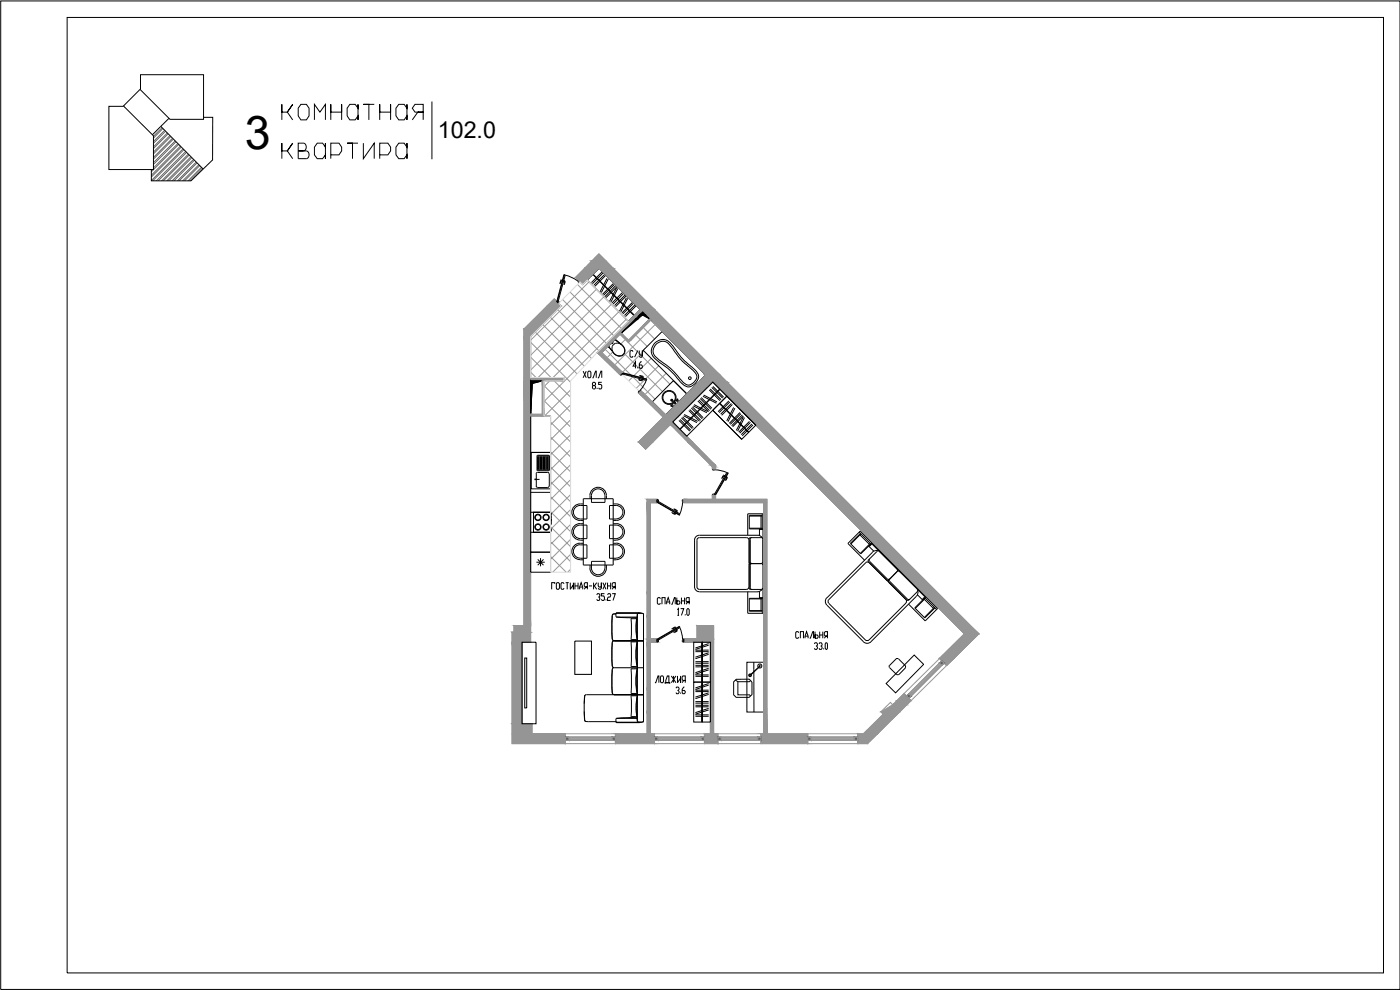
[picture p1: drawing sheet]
<svg xmlns="http://www.w3.org/2000/svg" width="420mm" height="297mm" viewBox="0 0 420 297" stroke-linecap="round" stroke-linejoin="round" font-family="sans-serif">
<defs><g id="words">
<text font-size="14" x="73.4" y="44.6">3</text>
<text font-size="7" x="131.4" y="41.5">102.0</text>
</g></defs>
<g fill="none" stroke="#939598" stroke-width=".3">
<path d="M160.6 99.6l12.6 12.6M162.9 97.4l12.5 12.5M165.1 95.1l12.4 12.5M167.3 92.9l12.4 12.4M168.8 89.9l13.2 13.1M171.1 87.6l13.1 13.2M173.3 85.4l13.2 13.1M176.8 84.6l-17.5 17.5M179 86.8l-19.7 19.8M181.2 89.1l-21.9 21.9M183.5 91.3l-22 22M185.7 93.5l-19.7 19.8"/>
<path d="M188 95.8l-24.8 24.7M193 98.3l3.5 3.4M195.3 96.1l3.4 3.4M196.6 97.4l-12.1 12.1M159.3 111.7l1.6 1.6M159.3 107.2l6.1 6.1M159.3 102.7l11.9 12M163.2 115.7l8 7.9M165 114.3l-1.8 1.7M166.3 114.3l4.9 4.9M171.2 117l-7.8 7.8M181.6 104.8l7.9 7.9"/>
<path d="M183.9 102.6l.5 .6M183.9 105.6l-1.7 1.7M186.1 100.3l14.9 15M186.4 112.1l-.3 .3M187.4 106.1l11.4 11.4M187.7 101.8l-1.4 1.5M189.9 113l6.7 6.8M189.9 113.1l-1.2 1.2M190.8 100.5l3.4 3.5M193.2 105.3l-6.5 6.5M193.5 114l-2.6 2.5M195.5 107.5l-5.4 5.3"/>
<path d="M197.7 109.8l-4 4M199.9 112l-6.4 6.4M163.2 124.7l.2 .1M163.2 120.2l8 7.9M165.2 135.6l6 6M165.2 131.1l6 6M165.2 126.6l6 6M171.2 121.5l-6 6M171.2 126l-6 6M171.2 130.5l-6 5.9M171.2 134.9l-6 6M171.2 139.4l-6 6"/>
<path d="M165.2 153.5l6 6M165.2 149l6 6.1M165.2 144.6l6 6M165.2 140.1l6 6M165.4 158.2l5.8 5.8M171.2 143.9l-6 6M171.2 148.4l-5.8 5.8M171.2 152.9l-5.8 5.8M171.2 157.3l-5.8 5.9M165.2 171.5l.2 .2M165.3 167.1l4.6 4.6M165.4 162.7l5.8 5.8"/>
<path d="M171.2 161.8l-5.9 6M171.2 166.3l-5.3 5.4M171.2 170.8l-.9 .9"/>
</g>
<path d="M179.7 76.2l114 114-9.6 9.5-2.1-2.1 7.5-7.4-75.6-75.6-12 12 12.9 13v1.1h-1v-.6l-12.6-12.8-7.4 7.4-2.2-2.1 7.5-7.4-7.4-7.2 .7-.7 7.4 7.2 12-12-19-18.9-12.2 12.2 6.1 5.9-.7 .7-6.8-6.6 13-12.9-12.5-12.4-4.8 4.9-2.1-2.1zM157.2 98.7l9.1-9 2.1 2.1-9.1 9.2v12.3h9.9v1h-9.9v78.4h-2.6v24.5h3v3h10v2.9h-16v-33.4h.6v-2h2.9zM194.2 149.8h3v1h-2v40.9h2v1h-2v27.5h1.2v2.9h-11.7v-2.9h9.5zM205.2 149.8h8.6v-1.1h1v1.1h15.4v70.4h12.2v2.9h-14v-2.9h.8v-69.4h-24zM205.2 191.7h4v-4h5v32.5h1.2v2.9h-4v-2.9h1.8v-27.5h-8zM271.3 208.1l10.7-10.5 2.1 2.1-10.7 10.5zM169.7 220.2h15v2.9h-15zM196.4 220.2h15v2.9h-15zM215.4 220.2h13v2.9h-13zM242.4 220.2h15v2.9h-15zM257.4 220.2h1.7l6-5.9-.7-.7 2.8-2.8 .7 .6 3.4-3.3 2.1 2.1-13 12.9h-3z" fill="none" stroke="#939598" stroke-width=".3"/>
<g fill="#6b6d70" stroke="#6b6d70" stroke-width=".3">
<path d="M179.7 76.2l2.2 2.1h-4.3z"/>
<path d="M175.5 80.5h4.2l-2.7 2.8z"/>
<path d="M196.9 127.3h4.3l-5.3 5.3z"/>
<path d="M289.5 190.2h4.2z"/>
<path d="M289.4 190.2h4.3l-7.4 7.4z"/>
<path d="M177.6 78.3l6.4 2.2-2.1-2.2zM177.6 78.3l6.4 2.2h-8.5z"/>
<path d="M175.5 80.5l-2.7 2.8h4.2zM172.8 83.3h4.2l-2.1 2.1z"/>
<path d="M179.7 80.5l16.7 12.4-12.4-12.4zM179.7 80.5l16.7 12.4h-4.2z"/>
<path d="M192.2 92.9l4.9 .7-.7-.7zM192.2 92.9l4.9 .7h-4.3z"/>
<path d="M192.8 93.6h4.3zM192.8 93.6h4.3z"/>
<path d="M192.9 93.6l23.1 18.9-18.9-18.9zM192.9 93.6l23.1 18.9h-4.2z"/>
<path d="M211.8 112.5l6.3 2.1-2.1-2.1zM211.8 112.5l6.3 2.1h-8.4z"/>
<path d="M209.7 114.6l-5.7 9.9 9.9-9.9zM199.8 124.5l9.9-9.9-5.7 9.9z"/>
<path d="M199.8 124.5l1.4 2.8 2.8-2.8zM199.8 124.5l1.4 2.8h-4.3z"/>
<path d="M196.9 127.3l-5.3 5.3h4.3zM191.6 132.6h4.3l-2.1 2.1z"/>
<path d="M213.9 114.6l79.8 75.6-75.6-75.6zM213.9 114.6l79.8 75.6h-4.2zM289.4 190.2h4.3z"/>
<path d="M282 197.6h4.3l3.1-7.4zM282 197.6h4.3l-2.2 2.1z"/>
</g>
<g fill="#939598" stroke="#939598" stroke-width=".3">
<path d="M205.2 191.7h4z"/>
<path d="M269.2 210.2l2.1-2.1 2.1 2.1z"/>
<path d="M213.8 148.7h1z"/>
<path d="M205.2 150.8h24z"/>
<path d="M179.7 76.2l2.2 2.1h-4.3z"/>
<path d="M175.5 80.5h4.2l-2.7 2.8z"/>
<path d="M179.2 105.8h1.4z"/>
<path d="M179.2 105.8h1.4l6.1 5.9z"/>
<path d="M192.4 117.3l.8 .7h-1.5z"/>
<path d="M191.6 132.6h4.3l-2.1 2.1z"/>
<path d="M213.8 140.1h1v.6z"/>
<path d="M289.5 190.2h4.2z"/>
<path d="M289.4 190.2h4.3l-7.4 7.4z"/>
<path d="M194.9 95.7l.4 .3h-.7z"/>
<path d="M186.5 99.9l.3 .4h-.7z"/>
<path d="M187.9 102.1h1.4l-.7 .7z"/>
<path d="M194.2 149.8l3 1v-1zM194.2 149.8l3 1h-3z"/>
<path d="M194.2 150.8h1zM194.2 150.8h3z"/>
<path d="M194.2 150.8l1 26.8v-26.8zM194.2 150.8l1 26.8h-1z"/>
<path d="M194.2 177.6l1 7v-7zM194.2 177.6l1 7h-1z"/>
<path d="M194.2 184.6l1 7.1v-7.1zM194.2 184.6l1 7.1h-1z"/>
<path d="M194.2 191.7l3 .1zM194.2 191.7l3 .1z"/>
<path d="M194.2 191.8l3 .8v-.8zM194.2 191.8l3 .8h-3z"/>
<path d="M194.2 192.6l3 .1zM194.2 192.6l3 .1z"/>
<path d="M194.2 192.7l1 13.7v-13.7zM194.2 192.7l1 13.7h-1z"/>
<path d="M194.2 206.4l1 6.9v-6.9zM194.2 206.4l1 6.9h-1z"/>
<path d="M194.2 213.3l1 6.9v-6.9zM194.2 213.3l1 6.9h-1z"/>
<path d="M184.7 220.2l11.7 2.9v-2.9zM184.7 220.2l11.7 2.9h-11.7z"/>
<path d="M209.2 187.7l5 4v-4zM209.2 187.7l5 4h-5zM209.2 191.7h5zM209.2 191.7h5z"/>
<path d="M205.2 191.7l9 .1zM205.2 191.7l9 .1z"/>
<path d="M205.2 191.8l9 .8v-.8zM205.2 191.8l9 .8h-9z"/>
<path d="M205.2 192.6l9 .1zM205.2 192.6l9 .1z"/>
<path d="M213.2 192.7l1 27.5v-27.5zM213.2 192.7l1 27.5h-1z"/>
<path d="M214.2 220.2h1.2zM211.4 220.2h2.8zM211.4 220.2h2.8z"/>
<path d="M211.4 220.2l4 2.9v-2.9zM211.4 220.2l4 2.9h-4z"/>
<path d="M269.2 210.2l3 1.2 1.2-1.2zM267.9 211.4l1.3-1.2 3 1.2z"/>
<path d="M267.9 211.4l2.1 2.2 2.2-2.2zM264.4 213.6l3.5-2.2 2.1 2.2z"/>
<path d="M264.4 213.6l4.9 .7 .7-.7zM264.4 213.6l4.9 .7h-4.2z"/>
<path d="M265.1 214.3l-1.7 5.9 5.9-5.9zM259.1 220.2l6-5.9-1.7 5.9z"/>
<path d="M257.4 220.2l3 2.9 3-2.9zM257.4 220.2l3 2.9h-3z"/>
<path d="M162.7 114.3l.5 10v-10zM162.7 114.3l.5 10h-.5z"/>
<path d="M159.3 124.3l3.9 .5v-.5zM159.3 124.3l3.9 .5h-3.9z"/>
<path d="M213.8 148.7l1 1.1v-1.1zM213.8 148.7l1 1.1h-1z"/>
<path d="M205.2 149.8l25 1v-1zM205.2 149.8l25 1h-25z"/>
<path d="M229.2 150.8l1 69.4v-69.4zM229.2 150.8l1 69.4h-1z"/>
<path d="M228.4 220.2l14 2.9v-2.9zM228.4 220.2l14 2.9h-14z"/>
<path d="M177.6 78.3l6.4 2.2-2.1-2.2zM177.6 78.3l6.4 2.2h-8.5z"/>
<path d="M175.5 80.5l-2.7 2.8h4.2zM172.8 83.3h4.2l-2.1 2.1z"/>
<path d="M179.7 80.5l16.7 12.4-12.4-12.4zM179.7 80.5l16.7 12.4h-4.2z"/>
<path d="M192.2 92.9l4.9 .7-.7-.7zM192.2 92.9l4.9 .7h-5.7z"/>
<path d="M191.4 93.6l-10.8 12.2 12.2-12.2zM191.4 93.6l-10.8 12.2h-1.4zM179.2 105.8h1.4z"/>
<path d="M179.2 105.8l6.1 5.9h1.4zM185.3 111.7h1.4l-.7 .7z"/>
<path d="M192.8 93.6l23.2 18.9-18.9-18.9zM192.8 93.6l23.2 18.9h-4.2z"/>
<path d="M211.8 112.5l6.3 2.1-2.1-2.1zM211.8 112.5l6.3 2.1h-8.4z"/>
<path d="M209.7 114.6l-5.7 9.9 9.9-9.9zM199.8 124.5l9.9-9.9-5.7 9.9z"/>
<path d="M191.7 118l8.1 6.5-6.6-6.5zM191.7 118l8.1 6.5h-1.4z"/>
<path d="M198.4 124.5l4.9 .7 .7-.7zM198.4 124.5l4.9 .7h-4.2z"/>
<path d="M199.1 125.2l2.8 1.4 1.4-1.4zM197.7 126.6l1.4-1.4 2.8 1.4z"/>
<path d="M197.7 126.6l4.9 .7-.7-.7zM197.7 126.6l4.9 .7h-5.7z"/>
<path d="M201.2 127.3l6.6 5.3-5.2-5.3zM201.2 127.3l6.6 5.3h-1.4z"/>
<path d="M196.9 127.3l-1 5.3 5.3-5.3zM196.9 127.3l-1 5.3h-4.3z"/>
<path d="M206.4 132.6l8.4 7-7-7zM206.4 132.6l8.4 7h-1.4z"/>
<path d="M213.4 139.6l1.4 .5v-.5zM213.4 139.6l1.4 .5h-1z"/>
<path d="M213.8 140.7h1zM213.8 140.1l1 .6h-1z"/>
<path d="M213.9 114.6l79.8 75.6-75.6-75.6zM213.9 114.6l79.8 75.6h-4.2zM289.4 190.2h4.3z"/>
<path d="M282 197.6h4.3l3.1-7.4zM282 197.6h4.3l-2.2 2.1z"/>
<path d="M194.6 96l-5.3 6.1 6-6.1zM194.6 96l-5.3 6.1h-.7z"/>
<path d="M186.1 100.3l2.5 1.8-1.8-1.8zM186.1 100.3l2.5 1.8h-.7z"/>
</g>
<g fill="#939598" stroke="#939598" stroke-width=".3">
<path d="M159.7 220.2h10z"/>
<path d="M166.3 89.7l2.1 2.1zM166.3 89.7l2.1 2.1h-4.2z"/>
<path d="M164.2 91.8l-2.7 6.9 6.9-6.9zM157.2 98.7l7-6.9-2.7 6.9z"/>
<path d="M157.2 98.7l2.1 2.3 2.2-2.3zM157.2 98.7l2.1 2.3h-2.1z"/>
<path d="M157.2 101l2.1 12.3v-12.3zM157.2 101l2.1 12.3h-2.1z"/>
<path d="M157.2 113.3l12 1v-1zM157.2 113.3l12 1h-12z"/>
<path d="M157.2 114.3l2.1 73.4v-73.4zM157.2 114.3l2.1 73.4h-2.1z"/>
<path d="M154.3 187.7l5 2v-2zM154.3 187.7l5 2h-5z"/>
<path d="M153.7 189.7l5.6 3v-3zM153.7 189.7l5.6 3h-5.6z"/>
<path d="M153.7 192.7l3 24.5v-24.5zM153.7 192.7l3 24.5h-3z"/>
<path d="M153.7 217.2l6 3v-3zM153.7 217.2l6 3h-6zM153.7 220.2h6zM153.7 220.2h6z"/>
<path d="M153.7 220.2l16 2.9v-2.9zM153.7 220.2l16 2.9h-16z"/>
</g>
<path d="M272.1 208.8l10.6-10.6 .7 .8-10.6 10.5zM169.7 221.1h15v1.1h-15zM196.4 221.1h15v1.1h-15zM215.4 221.1h13v1.1h-13zM242.4 221.1h15v1.1h-15z" fill="none" stroke="#939598" stroke-width=".3"/>
<g fill="#636466" stroke="#636466" stroke-width=".3">
<path d="M272.8 208.1l.7 .7h-1.4zM272.1 208.8l.7 .7 .7-.7z"/>
<path d="M272.1 208.8h1.4zM272.1 208.8h1.4z"/>
<path d="M169.7 221.1l1 1.1v-1.1zM169.7 221.1l1 1.1h-1z"/>
<path d="M183.7 221.1l1 1.1v-1.1zM183.7 221.1l1 1.1h-1z"/>
<path d="M196.4 221.1l1 1.1v-1.1zM196.4 221.1l1 1.1h-1z"/>
<path d="M210.4 221.1l1 1.1v-1.1zM210.4 221.1l1 1.1h-1z"/>
<path d="M227.4 221.1l1 1.1v-1.1zM227.4 221.1l1 1.1h-1z"/>
<path d="M215.4 221.1l1 1.1v-1.1zM215.4 221.1l1 1.1h-1z"/>
<path d="M242.4 221.1l1 1.1v-1.1zM242.4 221.1l1 1.1h-1z"/>
<path d="M256.4 221.1l1 1.1v-1.1zM256.4 221.1l1 1.1h-1z"/>
<path d="M282.7 198.2l.7 .8h-1.5zM281.9 199l.8 .6 .7-.6z"/>
</g>
<path d="M159.3 114.3h3.4l-2.9 .7-.5 9.3z" fill="none" stroke="#000" stroke-width=".3"/>
<path d="M174.1 84.6l.8 .8 1.3-1.4 12.4 12.4-9.4 9.4-8 8.5v57.4h-6v-46.9h-2v-10.5h6v-1h-9.9v-12.3l9.1-9.2-.7-.8zM180.6 105.8l5.5-5.5 2.5 2.5 6.7-6.8 16.5 16.5-12 12-7.4-7.2-.3 .3-5.7-5.6 .3-.3z" fill="none" stroke="#dcdcdc" stroke-width=".3"/>
<!-- layer: 0 -->
<g fill="none" stroke="#000" stroke-width=".3">
<path d="M.2 .3h420v296.6h-420zM177.9 82.3l12.4 12.4M178 82.2l12.4 12.4M179.7 80.5l12.5 12.4-3.6 3.5-12.4-12.4zM180.7 81.6l-3.2 3.2M181 81.9l-3.2 3.2M181.5 82.3l-3.2 3.2M181.8 82.6l-3.2 3.3M182.2 83.5l-2.1 4.1M182.5 83.7l-2 4.1M184.1 85.1l-3.3 3.2M184.4 85.4l-3.3 3.2"/>
<path d="M184.7 85.8l-3.2 3.2M185 86.4l-2.1 4.1M185.1 86.1l-3.2 3.2M185.4 86.6l-2.1 4M186.9 87.7l-3.3 3.2M187.2 88l-3.2 3.3M187.7 88.5l-3.3 3.2M188 88.8l-3.3 3.2M188 89.4l-2.1 4M188.4 89.5l-2.1 4.1M189.9 90.7l-3.3 3.2M190.2 91l-3.3 3.2"/>
<path d="M190.6 91.4l-3.2 3.2M190.9 91.7l-3.2 3.3M209.7 120l3.2 3.2M210.1 119.6l3.3 3.2M210.4 119.3l3.3 3.2M210.9 118.9l4.1 2.1M211.2 118.5l4 2.1M212.9 117l3.2 3.2M213.1 116.7l3.3 3.2M213.6 116.2l3.3 3.3M214 115.9l3.2 3.3M216 116.7l-12 12.1"/>
<path d="M216.1 116.8l-12 12M159.3 135.7h5.9M159.4 135.7h5.8v11h-5.8zM161.4 136.8l.2 .1-.1 4.2zM161.8 136.8l.3 .1-.2 4.2zM162.3 136.8l.2 .1v2v2l-.2 .2zM162.7 136.8l.2 .1-.1 4.2zM163.1 136.9l.1-.2 .2 .2M163.1 136.9v4M163.4 136.9v4M163.6 136.7l.2 .2M163.7 136.7v4.4"/>
<path d="M163.8 136.9v4M164.3 136.9l-.2-.2-.1 .2v4l.1 .2 .2-.2M164.3 136.9v4M164.5 136.8l.2 .1-.1 4.2zM164.8 136.8l-.1-.2-3.5 .1v4.3l.2 .2M164.9 136.8v4.2M203.8 126.1l3.2 3.3M204.1 125.8l3.2 3.3M204.5 125.4l3.3 3.2M204.9 125.1l3.2 3.2M205.1 124.7l4.1 2.1M205.3 124.4l4.1 2"/>
<path d="M206.7 123.2l3.2 3.2M207 122.9l3.3 3.2M207.5 122.4l3.2 3.2M207.8 122.1l3.2 3.2M208.1 121.8l4 2.1M208.3 121.4l4 2.1M209.4 120.3l3.2 3.2M215.9 121.1l8.8 8.7M216 121l8.7 8.7M218.7 120.3l-3.2 3.2M219 120.6l-3.2 3.2M219.5 121.1l-3.2 3.2"/>
<path d="M219.8 121.4l-3.2 3.2M220.2 122.2l-2.1 4.1M220.6 122.5l-2.1 4M222.1 123.8l-3.2 3.2M222.4 124.1l-3.2 3.2M222.8 124.5l-3.2 3.2M223.1 125.1l-2.1 4M223.1 124.8l-3.2 3.2M223.4 125.3l-2 4.1M224.9 126.4l-3.2 3.3M225.2 126.7l-3.2 3.2M225.7 127.2l-3.2 3.2"/>
<path d="M226 127.5l-3.2 3.3M159.3 153.7h5.9h-5.1v6h5.1h-5.9M159.3 147.7h5.9M160.4 143.8h1.5M160.6 143.6v.5M160.9 145.8l.5 .4M161 145.8l-.1-3.6 .5-.5 3 .1 .3 .1 .1 3.9M161.4 141.3h3.3M161.4 146.3h3M163.1 140.9l.1 .2 .2-.2M163.8 140.9l-.2 .2M164.8 145.8l-.4 .4"/>
<path d="M164.8 141l-.1 .2M165.2 156.7h.2v.6h-.2M165.2 155.8h.2v.6h-.2h.2v-.6zM165.2 158.8h.2v.5h-.2M165.2 154.1h.2v.5h-.2M165.2 155h.2v.5h-.2M161 168.7h2.5M161.4 167.8l1.7 1.8M162.2 167.5v2.4M163.1 167.8l-1.7 1.8M208.7 198.5h4M208.7 199h4"/>
<path d="M208.7 199.6h4M208.7 195.5h4M212.7 196.3l-4 1.3M212.7 193.6l-4 1.2M212.7 193.1l-4 1.3M212.7 195.1h-4M212.7 195.9l-4 1.3M224.2 198.7h5v14.9h-5zM226.2 198.7l.1 14.9M228 199.8v.1M228 199.8h.1M228 199.8l-2.7 2.6"/>
<path d="M228.1 199.9l-2.7 2.6M267 199.6v.7M268.9 197.7l-1.9 1.9M269.6 197.7h-.7M269.7 197.7l2 2M271.7 199.7v.7M274.4 196.5l2.8 2.8-8.4 8.6-2.9-2.8zM208.7 202.9h4M208.7 202.5h4M208.7 210.5h4M208.7 214.9h4M208.7 214.5h4"/>
<path d="M208.7 207.1h4M208.7 211h4M208.7 211.6h4M208.7 207.5h4M208.7 212.1h4M212.7 201l-4 1.3M212.7 200.5l-4 1.3M212.7 200.1h-4M212.7 208.4l-4 1.2M212.7 205.6l-4 1.3M212.7 205.1l-4 1.3M212.7 213l-4 1.3"/>
<path d="M212.7 212.5l-4 1.3M212.7 207.9l-4 1.3M220.2 204.6l.7-.8h3.9l.9 .8v3.8l-.9 .8h-3.9l-.7-.7zM220.7 204l.7 .5v4h3.5l.4 .3M225.3 204.2l-.4 .3h-3.5M225.4 202.3a.4 .4 0 0 0-.7 .2 .4 .4 0 0 0 .5 .5 .4 .4 0 0 0 .2-.6M227.6 200.2a.61 .61 0 0 1 .3-1 .61 .61 0 0 1 .7 .8 .61 .61 0 0 1-1 .3M267 200.3l2.1 2h.6M271.7 200.4l-1.9 2"/>
<circle cx="161.4" cy="158.1" r=".95"/>
<circle cx="161.4" cy="155.2" r=".95"/>
<circle cx="161.4" cy="158.1" r=".78"/>
<circle cx="161.4" cy="155.2" r=".78"/>
<circle cx="163.9" cy="155.2" r=".95"/>
<circle cx="163.9" cy="158.1" r=".95"/>
<circle cx="163.9" cy="158.1" r=".78"/>
<circle cx="163.9" cy="155.2" r=".78"/>
<circle cx="225.1" cy="202.6" r=".28"/>
</g>
<g fill="none" stroke="#000" stroke-width=".3">
<path d="M37 31.8l9.1 9v10.1h-.7M42 26.8l9 9h10.1v-.6M42.2 22.4h18.9v12.8h2.7v12.8l-6.5 6.3h-11.9v-3.4h-12.7v-19h4.3l5.2-5.2zM48.3 37.9l12.7 12.8M48.3 37.9l-2.6 2.6M50.7 35.5l-2.4 2.4M84.6 36v-4.7v2.3h1.6l1.6-2.3-1.6 2.3 1.6 2.4M90.3 31.3h1.6l.9 1.2v2.3l-.9 1.2h-1.6l-.8-1.2v-2.3zM94.4 36v-4.7l1.6 2.3 1.7-2.3v4.7M99.3 36v-4.7v2.3h3.2v-2.3v4.7M105 31.3h1.6l.8 1.2v-1.2v4.7v-1.2l-.8 1.2h-1.6l-.8-1.2v-2.3zM112.3 31.3h-3.2h1.6v4.7"/>
<path d="M114 36v-4.7v2.3h3.2v-2.3v4.7M119.7 31.3h1.6l.8 1.2v-1.2v4.7v-1.2l-.8 1.2h-1.6l-.9-1.2v-2.3zM123.7 36l1.7-2.4h-.9l-.8-1.1 .8-1.2h2.5v2.3h-1.6h1.6v2.4M129.6 30.5v17.3M84.6 47.6v-4.6v2.3h1.6l1.6-2.3-1.6 2.3 1.6 2.3M91.9 45.3a1.23 1.23 0 0 1 .9 1.1 1.23 1.23 0 0 1-.9 1.2M91.9 45.3h-2.4h1.6a1.24 1.24 0 0 0 .8-1.2 1.24 1.24 0 0 0-.8-1.1h-1.6v4.6h2.4M95.2 43h1.6l.9 1.1v-1.1v4.6v-1.1l-.9 1.1h-1.6l-.8-1.1v-2.4zM99.3 46.5h2.4l.8-1.2v-1.2l-.8-1.1h-2.4v4.6M107.4 43h-3.2h1.6v4.6M109.1 43v4.6l3.2-4.6v4.6M114 46.5h2.4l.8-1.2v-1.2l-.8-1.1h-2.4v4.6"/>
<path d="M119.7 43h1.6l.8 1.1v-1.1v4.6v-1.1l-.8 1.1h-1.6l-.9-1.1v-2.4zM175 111.4l.9 2M175.9 111.4l-.9 2M176.6 111.4h.5l.2 .3v1.3l-.2 .4h-.5l-.2-.4v-1.3zM177.8 113.4h.2l.7-2h.2v2M178 115.7l-.2-.7 .2-.3h.5l.2 .6-.9 .7 .2 .7h.5l.2-.3-.2-.7M179.2 116.4v.3M179.4 113.4h.3l.6-2h.3v2M180.6 114.7h-.9v.6h.6l.3 .4v.7l-.3 .3h-.4l-.2-.3M182.5 103.9l.3 .3M182.5 103.9l1.3 1.4M182.8 104.2h.1"/>
<path d="M183.3 103.1l-.8 .8M183.6 103.2l.2-.3zM183.8 102.6l-.5 .5M183.8 102.9l-.1 .1M184.1 103.4a2.15 2.15 0 0 1 2.7 .3 2.15 2.15 0 0 1 .3 2.7 2.15 2.15 0 0 1-2.7-.3 2.15 2.15 0 0 1-.3-2.7zM184.6 101.8l-.8 .8M184.6 101.8l.1 .1M184.6 101.8l1.5 1.3a1.93 1.93 0 0 1 1.5 2 1.93 1.93 0 0 1-1.8 1.8 2.45 2.45 0 0 1-2-1.5l-1-1.2M184.6 101.8l1.4 1.3M184.7 101.9l1.7 1.4M190 105.5l-.2-.3h-.5l-.2 .3v1.3l.2 .4h.5l.2-.4M190.9 109.8h-.9l.7-1.3v2"/>
<path d="M191.4 105.2l-.9 2M191.4 110.2v.3M191.9 105.2v1l.2 .3h.7v-1.3v1.6l-.2 .4h-.5l-.2-.4M192.6 108.5h-.3l-.4 .7v1l.2 .3h.5l.2-.3-.2-.7h-.7M193 105.1l5.7-5.6 13.1 13-5.7 5.7zM196.6 102.9a3 3 0 0 1 4.7 .2l.7 .7a25 25 0 0 0 6.6 7.2 2.53 2.53 0 0 1-.2 4.3 2.59 2.59 0 0 1-4-.5 25.9 25.9 0 0 0-7-6.4 3.3 3.3 0 0 1-1.1-5.2zM196.7 103.5a2.53 2.53 0 0 1 4.2-.1l.6 .8a25.4 25.4 0 0 0 6.7 7.2 2.01 2.01 0 0 1-.1 3.5 2.05 2.05 0 0 1-3.3-.5 25.3 25.3 0 0 0-7-6.4l-.7-.7a2.47 2.47 0 0 1-.4-3.8zM201.7 119.9l-.2 .2 .9 .9M201.7 120l.9 .8M202.1 114.2l4 3.9-6.3 6.4-4-3.9zM203.3 119.9a.28 .28 0 0 0-.3 .3 .28 .28 0 0 0 .5 .1 .28 .28 0 0 0-.1-.4M203.4 119.6l-.1 .6"/>
<path d="M218.1 118.9l8.7 8.7-4.2 4.2-8.7-8.7zM218.1 118.9l8.7 8.7M159.3 124.8h5.9v40.9h-5.9zM201.5 121.7a.28 .28 0 0 1 .3-.3 .28 .28 0 0 1 .1 .5 .28 .28 0 0 1-.4-.1M201.8 121.7l-.6 .1M201.8 120.1l-.3-.2 .2 .4M201.9 120.1l-.2-.3-.3 .1v.3l.3 .1M201.9 126.6l12-12 4.2 4.3-12 12zM202.2 120.5a1.88 1.88 0 0 0-1-3.1 1.88 1.88 0 0 0-2.2 2.3 1.88 1.88 0 0 0 3.1 1M202.4 120.6a2.1 2.1 0 0 0-1.1-3.4 2.1 2.1 0 0 0-2.5 2.6 2.1 2.1 0 0 0 3.4 1M202.4 120.6l.3 .2v.3h-.3l-.2-.3M213.9 123.1l8.7 8.7"/>
<path d="M174.1 151.7a2.01 2.01 0 0 0-2 2 2.01 2.01 0 0 0 2 2M174.1 151.2a2.48 2.48 0 0 0-2.5 2.5 2.48 2.48 0 0 0 2.5 2.5M174.1 157.1a2.48 2.48 0 0 0-2.5 2.5 2.48 2.48 0 0 0 2.5 2.4M174.1 157.6a2.01 2.01 0 0 0-2 2 2.01 2.01 0 0 0 2 2M174.1 151.2h.9M174.1 151.7h2v4h-2M174.1 156.2h.9M174.1 157.6h2v4h-2M174.1 157.1h.9M175 149.6h9v19.9h-9zM177.1 149.6a2.59 2.59 0 0 1 2.4-3.4 2.59 2.59 0 0 1 2.5 3.4M181.5 148.7a2.01 2.01 0 0 0-2-2 2.01 2.01 0 0 0-2 2v2h4.1v-2"/>
<path d="M184 151.2a2.6 2.6 0 0 1 3.4 2.5 2.6 2.6 0 0 1-3.4 2.5M184 157.1a2.53 2.53 0 0 1 3.4 1.9 2.53 2.53 0 0 1-2.5 3l-.9 .1M184.9 155.7a2.01 2.01 0 0 0 2-2 2.01 2.01 0 0 0-2-2h-2v4h2.1M224.9 158.5h3.9M224.9 154.8h3.9M227.9 158.9h1.1v20.4h-1.1M227.9 158.7v2M228.4 154.8v3.7M228.8 154.6h-3.9v4.1h4.3M228.8 154.2v4.5M257.9 159.7l3.5 3.5-3.1 3-3.1-3.1 3-3.1M159.3 165.7h5.9v6h-5.9z"/>
<path d="M166.5 175.2v-.4h-.9v2M167.2 174.8h.4l.3 .4v1.3l-.3 .3h-.4l-.2-.3v-1.3zM169.3 175.2l-.3-.4h-.4l-.2 .4v1.3l.2 .3h.4l.3-.3M169.8 174.8h.9M170.2 174.8v2M171.2 174.8v2l.9-1.3v1.3v-2M172.6 174.8v2M172.6 175.8h.9M173.5 174.8v2M173.9 176.8v-.7l.5-1.3 .5 1.3v.7M173.9 176.1h1M174.1 163a2.48 2.48 0 0 0-2.5 2.4 2.48 2.48 0 0 0 2.5 2.5"/>
<path d="M174.1 163.4a2.01 2.01 0 0 0-2 2 2.01 2.01 0 0 0 2 2.1M174.1 163.5h2v4h-2M174.1 163h.9M174.1 162.1h.9M174.1 168h.9M175.3 176.8l.5-.7h.5v-1.3h-.7l-.3 .4v.6l.3 .3h.7v.7M176.7 175.8h1M177.1 169.5a2.58 2.58 0 0 0 2.4 3.4 2.58 2.58 0 0 0 2.5-3.4M178.1 174.8v2M178.4 175.8l.7 1M179.1 174.8l-.7 1h-.3M179.1 178.5l.2-.4h.5l.2 .7-.5 .3"/>
<path d="M179.5 174.8v1l.3 .3h.7v-1.3v1.7l-.2 .3h-.5l-.3-.3M179.8 179.1l.2 .4-.2 .7h-.5l-.2-.4M180.9 174.8l1 2M181.4 178.1h-.9v.7h.7l.2 .3-.2 1.1h-.5l-.2-.4M181.5 170.4a2.01 2.01 0 0 1-2 2.1 2.01 2.01 0 0 1-2-2.1v-2h4.1v2.1M181.9 174.8l-1 2M181.9 179.8v.4M182.3 178.5l.3-.4h.4l.3 .4-.3 .6h-.4l-.3 .4v.7h1M182.3 175.8h1M182.3 174.8v2M183.3 174.8v2M183.7 176.8l.5-.7h.5v-1.3h-.7l-.3 .4v.6l.3 .3h.7v.7"/>
<path d="M183.7 178.1h1l-.7 2.1M184 163h1M184 168h1M184.9 163.4a2.01 2.01 0 0 1 2 2 2.01 2.01 0 0 1-2 2.1h-2v-4h2.1M184.9 163a2.48 2.48 0 0 1 2.5 2.4 2.48 2.48 0 0 1-2.5 2.5M184.9 161.6a2.01 2.01 0 0 0 2-2 2.01 2.01 0 0 0-2-2h-2v4h2.1M198.2 179.6l-.2-.3h-.5l-.2 .3v1.4l.2 .3h.5l.2-.3M203.1 179.3v2v-1h.7l.2 .3-.2 .7h-.7M204.5 179.3v2M205.4 179.3v2M208.4 162v14.1M208.4 176.1a1.42 1.42 0 0 0 1.5 1.4"/>
<path d="M209.2 162v14.1M209.2 176.1l.2 .5 .5 .3 14.2-.1 .5-.2 .2-.5M209.2 162l.2-.5 .5-.2h14.2l.5 .2 .2 .5M209.9 177.6h17.6M224.4 160.6v-6.4h4.8v29.8h-4.8v-6.4M224.8 176.4l.5 .5h3.2l.4-.5M224.8 168.6l.5 .5-.5 .5M224.8 161.8l.2-.5h3.5l.4 .5M224.8 161.8v14.6M224.9 179.7h3.9M225.1 169.1h3.4M225.6 161.3l-.4 .2v.3l-.1 6.8 .5 .5-.5 .5 .1 6.8 .4 .5"/>
<path d="M227.9 177.5v2M228.4 179.7v3.5M228.8 176.7l-.6 .6-.7 .2M228.8 161.4l-.6-.6-.7-.2h-17.6a1.42 1.42 0 0 0-1.5 1.4M228.8 179.5v4.5M228.9 168.6l-.4 .5 .4 .5M229.2 179.5h-4.3v3.9h3.9M248.7 179.9a.78 .78 0 0 0 0 1.1M258.1 160.5l2.8 2.8M258.4 160.2l-3 3M259.5 168.1l-5-5 3.6-3.7 23.3 23.2-3.7 3.7-5-5M259.8 168.8a.78 .78 0 0 1 1.1 0"/>
<path d="M259.8 168.9l-11 11M260.7 167.9v.8M260.7 168.7l5.3 5.3M260.9 164l.8-.8 15.9 15.9-.9 .8M260.9 168.9l10.9 10.9a.78 .78 0 0 1 0 1.1l-11 11.1-.6 .2-.5-.2M261 167.7v.7l5.3 5.3h.7M261.2 163l-3 3.1M261.7 162.9l-1 1 1.6 1.5M263.5 165.3l-.7-.1-.7 .2-13.9 13.9a1.59 1.59 0 0 0 0 2.3l10.9 11a1.59 1.59 0 0 0 2.3 0l13.6-13.7 .5-.9-.1-.7M263.9 165.4h-.7l-2.5 2.6M266 174l.5 .1 .2-.1v.7l5.6 5.4 .5-.1 2.5-2.5v-.7M267 173.7v.8"/>
<path d="M267 174.4l5.3 5.3h.8M269.2 170.7v.8M269.2 171.5h.8M269.2 171.5l-2.6 2.6M275.3 178.5l1.6 1.5M277.4 179.8l2.7 2.7M277.6 179.4l3.5 3.5M277.7 179.5l-3 3.1M277.9 179.1l-3.4 3.3 3 3 3.1-3M156.7 192.7h4.2v24.5h-4.2zM157.5 197.4h.6v15h-.6zM172.5 192.3h5v10h-5z"/>
<path d="M183.7 192.7v7.1l.6 .5M183.8 191.7l.5 .5M183.8 191.8l.5 .5M183.8 192.8a29.2 29.2 0 0 0 .1 7.4l.2 .1M184.1 192.3l-.3 .5M184.2 192.3h8.9M184.3 192.3l-.5 .5M184.9 184.2h-.8l-.4 .5v7M184.9 184.2h-.8l-.3 .5v7.1M184.9 183.9v1.2l6.2 .2M185 184l6.9-.1 1.2 .2v32.5M185 184l-.1 .2"/>
<path d="M185 185.2h6.2M185 184h7.3M191.2 192.5a16.8 16.8 0 0 0 0 7.6l-1.8-.1v-7.4M191.2 191.9a16.1 16.1 0 0 1-.1-6.4l-1.7 .1v6.3l1.8 .1M191.2 192.5h-1.8M191.3 184.1l1.1-.1 .7 .1M191.3 192.2a25.8 25.8 0 0 0 0 8.1M191.3 192.2a25.8 25.8 0 0 1 0-8.1v32.5M198.7 181.3v-2h.9v2M200.1 181.3v-.7l.4-1.3 .5 1.3v.7M200.1 180.6h.9M201.5 181.3h.2l.7-2h.2v2"/>
<path d="M203.3 183l.3-.4v2M203.3 184.6h.5M204.3 182.6h.9l-.7 2M204.5 180.3h.9M205.7 184.3v.3M205.9 181.3l.5-.7h.4v-1.3h-.7l-.2 .3 .2 1h.7v.7M206.4 182.6l.4 .4v1.3l-.2 .3-.5-.3v-1.3zM208.2 192.7h5v12h-5zM210.7 192.7v12zM224.9 183.2h3.9M239.7 189.9l-.2-.4h-.5l-.2 .4v1.3l.2 .3h.5l.2-.3M240.2 191.5v-2h.9v2"/>
<path d="M241.6 191.5l.5-2 .4 2M241.6 190.9h.9M243 191.5h.2l.7-2h.2v2M244.4 193.2l.2-.3h.5l.2 .3v.3l-.4 .3M244.6 189.5v2v-1h.7l.2 .4-.2 .6h-.7M245.1 193.8l.2 .4-.2 .6h-.5l-.2-.3M245.8 193.2l.2-.3h.5l.2 .3v.3l-.4 .3M246 189.5v2M246 190.5h.9M246.5 193.8l.2 .4-.2 .6h-.5l-.2-.3M246.9 189.5v2M247.2 194.5v.3"/>
<path d="M247.4 191.5l.5-.6h.4v-1.4h-.6l-.3 .4v.6l.3 .4h.6v.6M247.9 192.9l.4 .3v1.3l-.2 .3-.4-.3v-1.3zM248.8 181l10.9 11M280.4 182.2l-3 3.1M175.3 213.4l.2 2.7 .3 .4h9.1l.1 .2M175.4 208.9v6.2l.1 1.1 .4 .3M175.6 208.6l-.3 2.5M183.7 200.8l.1 7.2 .1 .3 .4 .1-.6-.5zM183.8 200.6v.3M184.3 200.3l-.5 .5M184.3 200.3h8.8M184.9 215.5v1.2"/>
<path d="M185 215.5h6.2M185 216.7h7.3M191.1 215.3l-6.2 .2M191.2 200.6a17.3 17.3 0 0 0 0 7.5h-1.8M191.2 200.6h-1.8v7.5M191.2 208.7h-1.8v6.4h1.7a17.5 17.5 0 0 1 .2-6.4M191.3 208.4a25.8 25.8 0 0 0 0 8.1M191.3 200.3a25.8 25.8 0 0 0 0 8.1M193.1 216.5l-1.1 .2-.7-.2M193.1 208.4h-17.2l-.5 .5M193.1 216.6l-1.2 .2-6.9-.1M196.6 204.8h.2l.7-2h.2v2"/>
<path d="M198.4 202.8h.5l.2 .3v1.4l-.2 .3h-.5l-.2-.3v-1.4zM199.6 205.1v-.3h1.1v-2h-.4l-.5 1.4v.6h1.2v.3M201.5 202.8l1.4 2M202.1 202.8v2M202.9 206.5l.2-.4h.4l.3 .4v.3l-.5 .4M202.9 202.8l-1.4 2M203.3 202.8v2l1-1.3v1.3v-2M203.5 207.2l.3 .3-.3 .6h-.4l-.2-.3M204.3 207.8v.3M204.7 204.8l.5-.6h.5v-1.4h-.8l-.2 .3v.7l.2 .4h.8v.6M205.4 206.1l-.7 .7v1l.2 .3h.5l.3-.6-.3-.3h-.7M208.2 204.7h5v11.9h-5z"/>
<path d="M210.7 204.7v11.9z"/>
<circle cx="207" cy="113.5" r=".4"/>
</g>
<path d="M186.5 99.9l6.3-6.3 2.1 2.1-2.1-1.2zM162.7 114.3h.5v10.5h-3.9v-.5h3.4zM186.1 100.3l.4-.4 2.1 2.2 6.3-6.4 .4 .3-6.7 6.8z" fill="none" stroke="#bababa" stroke-width=".3"/>
<g fill="none" stroke="#000" stroke-width=".3">
<path d="M20.2 5.2h395v286.7h-395zM186.1 112.3l.5-.5 .3 .2-.5 .6zM186.7 111.7l-.7 .7M186.8 112.2l7.2 1.9 .1-.2M186.8 112l7.3 1.7-7.2-1.9-.1 .4M191.7 113.9v.1M191.7 114l.9 .2M192 112.8l.9 .3-.1 .2M192 112.8l1 .1M192.2 117.1l-.7 .5 .3 .3M192.2 117.1l.2 .2M192.4 117.3l-.7 .7"/>
<path d="M192.4 113.7l.6 .2M192.5 113.3l.6 .2M192.7 113.8l-.1 .3-.8-.2M192.7 114.1l-.1 .1M192.8 114l-.1 .2M192.9 112.9l.1 .5M193 113.9h.1M194 114.1l-.8 1.6-1.1 1.4M197.2 149.9h.4v.6M197.2 150.7h.3M197.2 149.8v1M197.4 150.8l6.6 3.7z"/>
<path d="M197.6 150.5l6.4 3.7-.1 .3M197.6 150.5l-.1 .2M201.7 153.9l1 .4M201.8 153.7l-.1 .2M201.8 153.8l.8 .4 .1-.2M202.4 152.7l.7 .6-.2 .2M202.4 152.7l.8 .6M202.5 153.8h.1M202.5 153.8l.5 .3M202.7 153.4l.5 .3M202.7 153.4h.1M202.8 154l-.1 .3"/>
<path d="M203 154.1h.1M203.2 153.3v.2M204.8 150.7l-.2 1.8-.6 1.7M205.2 149.9h-.4l.1 .8h.3M205.2 149.8v1M213.8 140.7h1M213.8 148.7h1M213.9 140.7v.3h.8M214.4 148.2h-.5v.5M214.4 148.2l.3 .2M214.5 148.2l.2 .2M214.6 141l1.8 .2 1.7 .6"/>
<path d="M214.7 140.7v.3M214.7 148.4v.3M217.3 142.6l-.7 .9 .6-.8 .3 .2M217.3 142.6l.3 .2M217.6 142.6h.1M217.6 142.6l-.2 .6M217.7 144l.1 .1M217.7 143.4h.1M217.9 143.2l.2 .1-.4 .7M218 143l.2 .2M218 142.9h.1M218.1 142.9l-.3 .5"/>
<path d="M218.2 143.1l.1 .2M218.3 143.4l-.5 .7M218.4 141.9l-.3-.1-3.6 6.4M218.4 141.8l.2 .1-3.8 6.5h-.1zM197.2 191.7v1M197.2 191.8h.3M197.4 191.7l6.5-3.8 .1 .1-6.5 3.8zM197.5 191.8l.1 .8h-.4M201.7 188.6l.1 .1M202.5 188.7h.1M202.7 188.2l-1 .4M202.7 188.5l-.1-.2-.8 .5"/>
<path d="M202.7 188.2l.1 .3M202.9 189l.2 .3-.7 .5M203 188.5l-.5 .2M203.1 188.9l.1 .4-.8 .5M203.2 188.8l-.5 .3M203.9 188.1l.1 .2-6.4 3.7-.1-.2M204 188.3l.6 1.7 .2 1.8M205.2 191.8h-.3l-.1 .3v.5h.4M205.2 191.7v1"/>
<circle cx="186.8" cy="112.1" r=".06"/>
<circle cx="197.5" cy="150.5" r=".06"/>
<circle cx="214.5" cy="148.3" r=".06"/>
<circle cx="197.5" cy="191.9" r=".06"/>
</g>
<g fill="#000" stroke="#000" stroke-width=".3">
<path d="M191.9 94.5h.9l-1.4 1.2zM192.8 94.5h1l1.1 1.2zM192.9 93.6l.9 .9h-1.9zM159.3 114.3h3.4l-2.9 .7z"/>
<path d="M190.8 95.7h.6l.5-1.2zM186.5 99.9l4.3-4.2h.6z"/>
<path d="M159.3 114.3v.7h.5zM159.3 115h.5l-.5 9.3z"/>
</g>
<g fill="none" stroke="#000" stroke-width=".3">
<path d="M167 90.4l.7 .7M167.3 90.2l.6 .5-.2 .3-.6-.5zM168 85h.1M168.3 84.1l-.2 .9M168.7 84.5h.1M168.7 84.3l-.3-.1-.2 .8M168.7 84.1h-.5M168.8 83.9v.1M168.8 83.9l-.1 .6M169.1 84.6v.1M169.2 84.4l.3 .1-.1 .8M169.2 84.1l-.1 .6"/>
<path d="M169.2 84.2l.4 .3M169.2 82.4h.2l-2.1 7.8zM169.4 82.5h.2l-2 7.8-.3-.1M169.6 82.5l1.7 .6 2 1.1M169.6 84.5l-.2 .9M173.4 83.9l.8 .8M173.5 84l-.2 .2 .5 .7 .3-.3"/>
<circle cx="167.4" cy="90.3" r=".06"/>
</g>
<g fill="none" stroke="#939598" stroke-width=".3">
<path d="M281.9 199l.8-.8 .7 .8-.7 .6zM281.9 199l-9.1 9.1M282.1 199.1l-9.1 9.2M282.3 199.3l-9.2 9.2M282.5 199.5l-9.2 9.1M282.7 199.6l-9.2 9.2M272.1 208.8l.7-.7 .7 .7-.7 .7zM169.7 221.1h1v1.1h-1zM170.7 221.1h13M170.7 222.2h13M170.7 221.6h13M170.7 221.9h13"/>
<path d="M170.7 221.4h13M183.7 221.1h1v1.1h-1zM196.4 221.1h1v1.1h-1zM197.4 221.1h13M197.4 222.2h13M197.4 221.6h13M197.4 221.9h13M197.4 221.4h13M210.4 221.1h1v1.1h-1zM215.4 221.1h1v1.1h-1zM216.4 221.1h12M216.4 222.2h12"/>
<path d="M216.4 221.6h11M216.4 221.9h11M216.4 221.4h11M227.4 221.1h1v1.1h-1zM242.4 221.1h1v1.1h-1zM243.4 221.1h13M243.4 222.2h13M243.4 221.6h13M243.4 221.9h13M243.4 221.4h13M256.4 221.1h1v1.1h-1z"/>
</g>
<g fill="none" stroke="#636466" stroke-width=".3">
<path d="M48.6 38.3l-2.5 2.6M48.9 38.6l-2.8 2.8M49.4 39.1l-3.3 3.4M49.7 39.4l-3.6 3.6M50.2 39.9l-4.1 4.2M45.6 50.9l-.2 .1M50.5 40.2l-4.4 4.4M51 40.7l-4.9 4.9M51.3 41l-5.2 5.2M51.8 41.5l-5.7 5.7M52 41.7l-5.9 6M52.6 42.3l-6.5 6.5"/>
<path d="M52.8 42.5l-6.7 6.8M53.4 43.1l-7.3 7.3M53.6 43.3l-8.2 8.2M54.1 43.8l-8.7 8.8M54.4 44.1l-9 9M54.9 44.6l-9.5 9.6M55.2 44.9l-9.4 9.4M55.7 45.5l-8.8 8.8M56 45.7l-8.5 8.6M56.5 46.3l-8 8M56.8 46.5l-7.8 7.8M57.3 47l-7.2 7.3"/>
<path d="M57.6 47.3l-7 7M58.1 47.8l-6.5 6.5M58.3 48.1l-6.1 6.2M58.9 48.6l-5.6 5.7M59.1 48.9l-5.3 5.4M59.7 49.4l-4.9 4.9M59.9 49.7l-4.5 4.6M60.5 50.2l-4.1 4.1M60.7 50.5l-3.8 3.8"/>
</g>
<use href="#words"/>
</svg>
